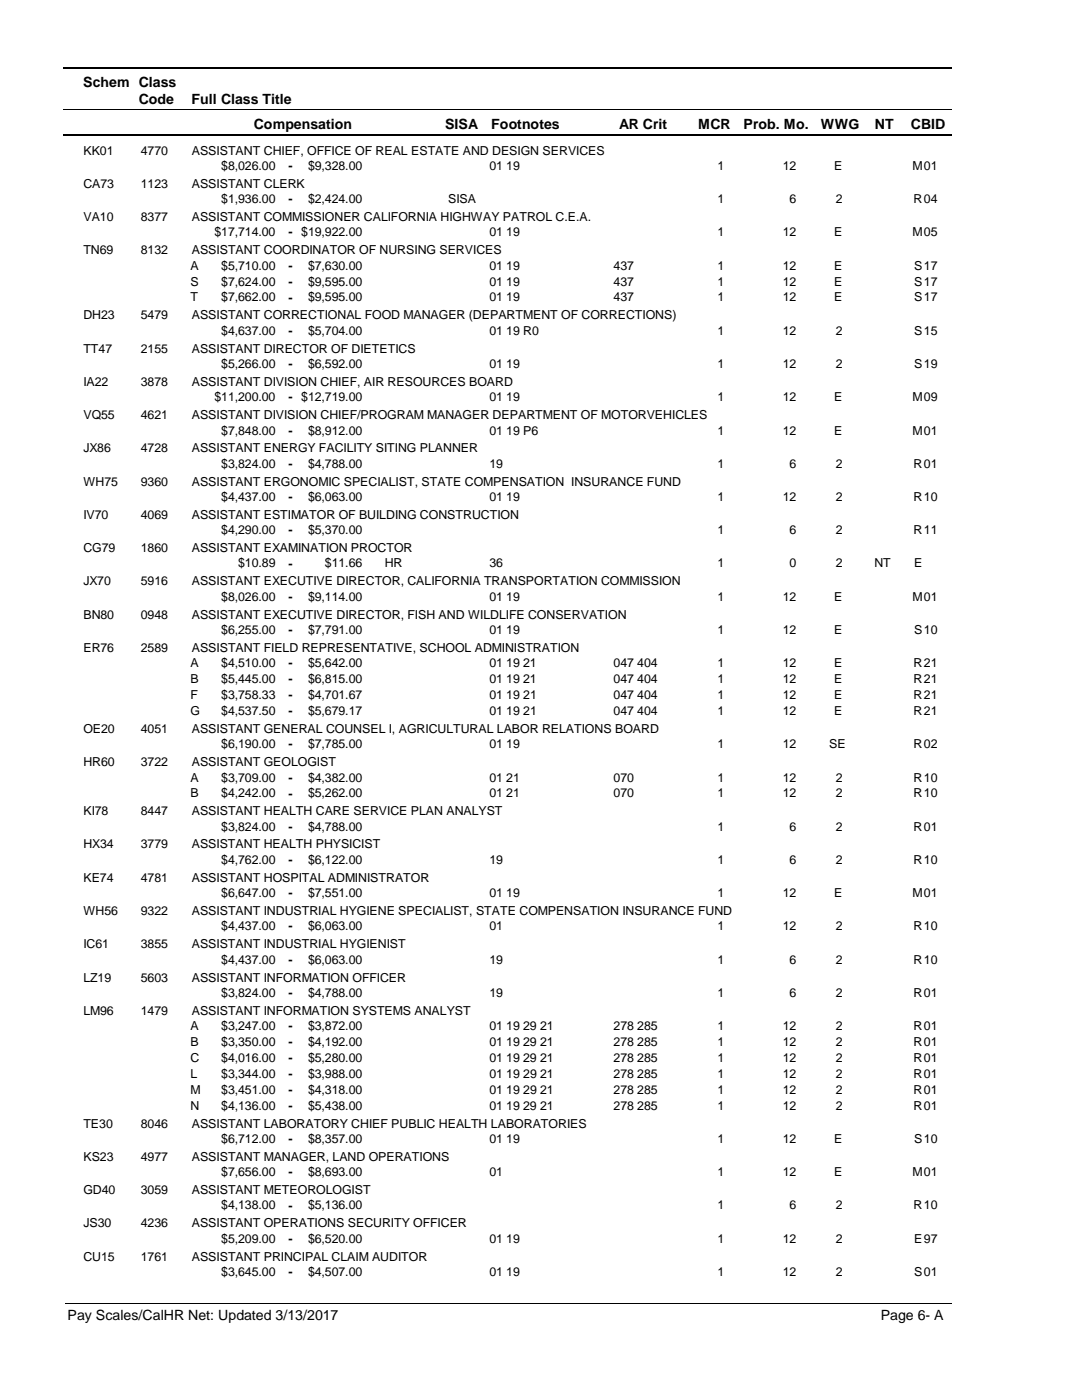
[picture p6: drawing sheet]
<svg xmlns="http://www.w3.org/2000/svg" width="216mm" height="279mm" viewBox="0 0 216 279" stroke-linecap="round" stroke-linejoin="round" font-family="sans-serif">
<defs><g id="words">
<g font-size="2.8">
<text x="16.6" y="17.3">Schem Class</text>
<text x="27.7" y="20.7">Code</text>
<text x="38.2" y="20.7">Full Class Title</text>
<text x="50.6" y="25.7">Compensation</text>
<text x="88.7" y="25.7">SISA</text>
<text x="98" y="25.7">Footnotes</text>
<text x="123.5" y="25.7">AR Crit</text>
<text x="139.2" y="25.7">MCR</text>
<text x="148.3" y="25.7">Prob. Mo.</text>
<text x="163.7" y="25.7">WWG</text>
<text x="174.5" y="25.7">NT</text>
<text x="181.6" y="25.7">CBID</text>
<text x="13.5" y="263.5">Pay Scales/CalHR Net: Updated 3/13/2017</text>
<text x="175.6" y="263.5">Page 6- A</text>
</g>
<g font-size="2.5">
<text x="16.6" y="30.8">KK01</text>
<text x="28.1" y="30.8">4770</text>
<text x="38.2" y="30.8">ASSISTANT CHIEF, OFFICE OF REAL ESTATE AND DESIGN SERVICES</text>
<text x="44.1" y="33.9">$8,026.00</text>
<text x="57.5" y="33.9">-</text>
<text x="61.4" y="33.9">$9,328.00</text>
<text x="97.6" y="33.9">01 19</text>
<text x="143.1" y="33.9">1</text>
<text x="156.1" y="33.9">12</text>
<text x="166.3" y="33.9">E</text>
<text x="181.9" y="33.9">M</text>
<text x="184.2" y="33.9">01</text>
<text x="16.6" y="37.5">CA73</text>
<text x="28.1" y="37.5">1123</text>
<text x="38.2" y="37.5">ASSISTANT CLERK</text>
<text x="44.1" y="40.6">$1,936.00</text>
<text x="57.5" y="40.6">-</text>
<text x="61.4" y="40.6">$2,424.00</text>
<text x="89.4" y="40.6">SISA</text>
<text x="143.1" y="40.6">1</text>
<text x="157.5" y="40.6">6</text>
<text x="166.6" y="40.6">2</text>
<text x="182.2" y="40.6">R</text>
<text x="184.2" y="40.6">04</text>
<text x="16.6" y="44.1">VA10</text>
<text x="28.1" y="44.1">8377</text>
<text x="38.2" y="44.1">ASSISTANT COMMISSIONER CALIFORNIA HIGHWAY PATROL C.E.A.</text>
<text x="42.8" y="47.2">$17,714.00</text>
<text x="57.5" y="47.2">-</text>
<text x="60.1" y="47.2">$19,922.00</text>
<text x="97.6" y="47.2">01 19</text>
<text x="143.1" y="47.2">1</text>
<text x="156.1" y="47.2">12</text>
<text x="166.3" y="47.2">E</text>
<text x="181.9" y="47.2">M</text>
<text x="184.2" y="47.2">05</text>
<text x="16.6" y="50.7">TN69</text>
<text x="28.1" y="50.7">8132</text>
<text x="38" y="53.8">A</text>
<text x="38.2" y="50.7">ASSISTANT COORDINATOR OF NURSING SERVICES</text>
<text x="44.1" y="53.8">$5,710.00</text>
<text x="57.5" y="53.9">-</text>
<text x="61.4" y="53.8">$7,630.00</text>
<text x="97.6" y="53.8">01 19</text>
<text x="122.4" y="53.8">437</text>
<text x="143.1" y="53.8">1</text>
<text x="156.1" y="53.8">12</text>
<text x="166.3" y="53.8">E</text>
<text x="182.3" y="53.8">S</text>
<text x="184.2" y="53.8">17</text>
<text x="38" y="57">S</text>
<text x="44.1" y="57">$7,624.00</text>
<text x="57.5" y="57">-</text>
<text x="61.4" y="57">$9,595.00</text>
<text x="97.6" y="57">01 19</text>
<text x="122.4" y="57">437</text>
<text x="143.1" y="57">1</text>
<text x="156.1" y="57">12</text>
<text x="166.3" y="57">E</text>
<text x="182.3" y="57">S</text>
<text x="184.2" y="57">17</text>
<text x="16.6" y="63.8">DH23</text>
<text x="28.1" y="63.8">5479</text>
<text x="38" y="60.2">T</text>
<text x="38.2" y="63.8">ASSISTANT CORRECTIONAL FOOD MANAGER (DEPARTMENT OF CORRECTIONS)</text>
<text x="44.1" y="60.2">$7,662.00</text>
<text x="57.5" y="60.2">-</text>
<text x="61.4" y="60.2">$9,595.00</text>
<text x="97.6" y="60.2">01 19</text>
<text x="122.4" y="60.2">437</text>
<text x="143.1" y="60.2">1</text>
<text x="156.1" y="60.2">12</text>
<text x="166.3" y="60.2">E</text>
<text x="182.3" y="60.2">S</text>
<text x="184.2" y="60.2">17</text>
<text x="16.6" y="70.4">TT47</text>
<text x="28.1" y="70.4">2155</text>
<text x="38.2" y="70.4">ASSISTANT DIRECTOR OF DIETETICS</text>
<text x="44.1" y="66.8">$4,637.00</text>
<text x="57.5" y="66.9">-</text>
<text x="61.4" y="66.8">$5,704.00</text>
<text x="97.6" y="66.8">01 19 R0</text>
<text x="143.1" y="66.8">1</text>
<text x="156.1" y="66.8">12</text>
<text x="166.6" y="66.8">2</text>
<text x="182.3" y="66.8">S</text>
<text x="184.2" y="66.8">15</text>
<text x="16.6" y="77">IA22</text>
<text x="28.1" y="77">3878</text>
<text x="38.2" y="77">ASSISTANT DIVISION CHIEF, AIR RESOURCES BOARD</text>
<text x="44.1" y="73.4">$5,266.00</text>
<text x="57.5" y="73.5">-</text>
<text x="61.4" y="73.4">$6,592.00</text>
<text x="97.6" y="73.4">01 19</text>
<text x="143.1" y="73.4">1</text>
<text x="156.1" y="73.4">12</text>
<text x="166.6" y="73.4">2</text>
<text x="182.3" y="73.4">S</text>
<text x="184.2" y="73.4">19</text>
<text x="16.6" y="83.7">VQ55</text>
<text x="28.1" y="83.7">4621</text>
<text x="38.2" y="83.7">ASSISTANT DIVISION CHIEF/PROGRAM MANAGER DEPARTMENT OF MOTORVEHICLES</text>
<text x="42.8" y="80.1">$11,200.00</text>
<text x="57.5" y="80.1">-</text>
<text x="60.1" y="80.1">$12,719.00</text>
<text x="97.6" y="80.1">01 19</text>
<text x="143.1" y="80.1">1</text>
<text x="156.1" y="80.1">12</text>
<text x="166.3" y="80.1">E</text>
<text x="181.9" y="80.1">M</text>
<text x="184.2" y="80.1">09</text>
<text x="44.1" y="86.7">$7,848.00</text>
<text x="57.5" y="86.8">-</text>
<text x="61.4" y="86.7">$8,912.00</text>
<text x="97.6" y="86.7">01 19 P6</text>
<text x="143.1" y="86.7">1</text>
<text x="156.1" y="86.7">12</text>
<text x="166.3" y="86.7">E</text>
<text x="181.9" y="86.7">M</text>
<text x="184.2" y="86.7">01</text>
<text x="16.6" y="90.3">JX86</text>
<text x="28.1" y="90.3">4728</text>
<text x="38.2" y="90.3">ASSISTANT ENERGY FACILITY SITING PLANNER</text>
<text x="44.1" y="93.3">$3,824.00</text>
<text x="57.5" y="93.4">-</text>
<text x="61.4" y="93.3">$4,788.00</text>
<text x="97.6" y="93.3">19</text>
<text x="143.1" y="93.3">1</text>
<text x="157.5" y="93.3">6</text>
<text x="166.6" y="93.3">2</text>
<text x="182.2" y="93.3">R</text>
<text x="184.2" y="93.3">01</text>
<text x="16.6" y="96.9">WH75</text>
<text x="28.1" y="96.9">9360</text>
<text x="38.2" y="96.9">ASSISTANT ERGONOMIC SPECIALIST, STATE COMPENSATION INSURANCE FUND</text>
<text x="44.1" y="100">$4,437.00</text>
<text x="57.5" y="100">-</text>
<text x="61.4" y="100">$6,063.00</text>
<text x="97.6" y="100">01 19</text>
<text x="143.1" y="100">1</text>
<text x="156.1" y="100">12</text>
<text x="166.6" y="100">2</text>
<text x="182.2" y="100">R</text>
<text x="184.2" y="100">10</text>
<text x="16.6" y="103.6">IV70</text>
<text x="28.1" y="103.6">4069</text>
<text x="38.2" y="103.6">ASSISTANT ESTIMATOR OF BUILDING CONSTRUCTION</text>
<text x="44.1" y="106.6">$4,290.00</text>
<text x="57.5" y="106.7">-</text>
<text x="61.4" y="106.6">$5,370.00</text>
<text x="143.1" y="106.6">1</text>
<text x="157.5" y="106.6">6</text>
<text x="166.6" y="106.6">2</text>
<text x="182.2" y="106.6">R</text>
<text x="184.2" y="106.6">11</text>
<text x="16.6" y="110.2">CG79</text>
<text x="28.1" y="110.2">1860</text>
<text x="38.2" y="110.2">ASSISTANT EXAMINATION PROCTOR</text>
<text x="47.5" y="113.2">$10.89</text>
<text x="57.5" y="113.3">-</text>
<text x="64.8" y="113.2">$11.66</text>
<text x="76.7" y="113.2">HR</text>
<text x="97.6" y="113.2">36</text>
<text x="143.1" y="113.2">1</text>
<text x="157.5" y="113.2">0</text>
<text x="166.6" y="113.2">2</text>
<text x="174.4" y="113.2">NT</text>
<text x="182.3" y="113.2">E</text>
<text x="16.6" y="116.8">JX70</text>
<text x="28.1" y="116.8">5916</text>
<text x="38.2" y="116.8">ASSISTANT EXECUTIVE DIRECTOR, CALIFORNIA TRANSPORTATION COMMISSION</text>
<text x="44.1" y="119.9">$8,026.00</text>
<text x="57.5" y="119.9">-</text>
<text x="61.4" y="119.9">$9,114.00</text>
<text x="97.6" y="119.9">01 19</text>
<text x="143.1" y="119.9">1</text>
<text x="156.1" y="119.9">12</text>
<text x="166.3" y="119.9">E</text>
<text x="181.9" y="119.9">M</text>
<text x="184.2" y="119.9">01</text>
<text x="16.6" y="123.5">BN80</text>
<text x="28.1" y="123.5">0948</text>
<text x="38.2" y="123.5">ASSISTANT EXECUTIVE DIRECTOR, FISH AND WILDLIFE CONSERVATION</text>
<text x="16.6" y="130.1">ER76</text>
<text x="28.1" y="130.1">2589</text>
<text x="38.2" y="130.1">ASSISTANT FIELD REPRESENTATIVE, SCHOOL ADMINISTRATION</text>
<text x="44.1" y="126.5">$6,255.00</text>
<text x="57.5" y="126.6">-</text>
<text x="61.4" y="126.5">$7,791.00</text>
<text x="97.6" y="126.5">01 19</text>
<text x="143.1" y="126.5">1</text>
<text x="156.1" y="126.5">12</text>
<text x="166.3" y="126.5">E</text>
<text x="182.3" y="126.5">S</text>
<text x="184.2" y="126.5">10</text>
<text x="38" y="133.2">A</text>
<text x="38" y="136.3">B</text>
<text x="44.1" y="133.2">$4,510.00</text>
<text x="44.1" y="136.3">$5,445.00</text>
<text x="57.5" y="133.2">-</text>
<text x="57.5" y="136.4">-</text>
<text x="61.4" y="133.2">$5,642.00</text>
<text x="61.4" y="136.3">$6,815.00</text>
<text x="97.6" y="133.2">01 19 21</text>
<text x="97.6" y="136.3">01 19 21</text>
<text x="122.4" y="133.2">047 404</text>
<text x="122.4" y="136.3">047 404</text>
<text x="143.1" y="133.2">1</text>
<text x="143.1" y="136.3">1</text>
<text x="156.1" y="133.2">12</text>
<text x="156.1" y="136.3">12</text>
<text x="166.3" y="133.2">E</text>
<text x="166.3" y="136.3">E</text>
<text x="182.2" y="133.2">R</text>
<text x="182.2" y="136.3">R</text>
<text x="184.2" y="133.2">21</text>
<text x="184.2" y="136.3">21</text>
<text x="38" y="139.5">F</text>
<text x="38" y="142.7">G</text>
<text x="44.1" y="139.5">$3,758.33</text>
<text x="44.1" y="142.7">$4,537.50</text>
<text x="57.5" y="139.5">-</text>
<text x="57.5" y="142.7">-</text>
<text x="61.4" y="139.5">$4,701.67</text>
<text x="61.4" y="142.7">$5,679.17</text>
<text x="97.6" y="139.5">01 19 21</text>
<text x="97.6" y="142.7">01 19 21</text>
<text x="122.4" y="139.5">047 404</text>
<text x="122.4" y="142.7">047 404</text>
<text x="143.1" y="139.5">1</text>
<text x="143.1" y="142.7">1</text>
<text x="156.1" y="139.5">12</text>
<text x="156.1" y="142.7">12</text>
<text x="166.3" y="139.5">E</text>
<text x="166.3" y="142.7">E</text>
<text x="182.2" y="139.5">R</text>
<text x="182.2" y="142.7">R</text>
<text x="184.2" y="139.5">21</text>
<text x="184.2" y="142.7">21</text>
<text x="16.6" y="146.3">OE20</text>
<text x="28.1" y="146.3">4051</text>
<text x="38.2" y="146.3">ASSISTANT GENERAL COUNSEL I, AGRICULTURAL LABOR RELATIONS BOARD</text>
<text x="44.1" y="149.3">$6,190.00</text>
<text x="57.5" y="149.4">-</text>
<text x="61.4" y="149.3">$7,785.00</text>
<text x="97.6" y="149.3">01 19</text>
<text x="143.1" y="149.3">1</text>
<text x="156.1" y="149.3">12</text>
<text x="165.4" y="149.3">SE</text>
<text x="182.2" y="149.3">R</text>
<text x="184.2" y="149.3">02</text>
<text x="16.6" y="152.9">HR60</text>
<text x="28.1" y="152.9">3722</text>
<text x="38" y="156">A</text>
<text x="38.2" y="152.9">ASSISTANT GEOLOGIST</text>
<text x="44.1" y="156">$3,709.00</text>
<text x="61.4" y="156">$4,382.00</text>
<text x="97.6" y="156">01 21</text>
<text x="122.4" y="156">070</text>
<text x="143.1" y="156">1</text>
<text x="156.1" y="156">12</text>
<text x="166.6" y="156">2</text>
<text x="182.2" y="156">R</text>
<text x="184.2" y="156">10</text>
<text x="38" y="159.2">B</text>
<text x="44.1" y="159.2">$4,242.00</text>
<text x="57.5" y="156">-</text>
<text x="57.5" y="159.2">-</text>
<text x="61.4" y="159.2">$5,262.00</text>
<text x="97.6" y="159.2">01 21</text>
<text x="122.4" y="159.2">070</text>
<text x="143.1" y="159.2">1</text>
<text x="156.1" y="159.2">12</text>
<text x="166.6" y="159.2">2</text>
<text x="182.2" y="159.2">R</text>
<text x="184.2" y="159.2">10</text>
<text x="16.6" y="162.7">KI78</text>
<text x="28.1" y="162.7">8447</text>
<text x="38.2" y="162.7">ASSISTANT HEALTH CARE SERVICE PLAN ANALYST</text>
<text x="44.1" y="165.8">$3,824.00</text>
<text x="57.5" y="165.8">-</text>
<text x="61.4" y="165.8">$4,788.00</text>
<text x="143.1" y="165.8">1</text>
<text x="157.5" y="165.8">6</text>
<text x="166.6" y="165.8">2</text>
<text x="182.2" y="165.8">R</text>
<text x="184.2" y="165.8">01</text>
<text x="16.6" y="169.3">HX34</text>
<text x="28.1" y="169.3">3779</text>
<text x="38.2" y="169.3">ASSISTANT HEALTH PHYSICIST</text>
<text x="44.1" y="172.4">$4,762.00</text>
<text x="57.5" y="172.5">-</text>
<text x="61.4" y="172.4">$6,122.00</text>
<text x="97.6" y="172.4">19</text>
<text x="143.1" y="172.4">1</text>
<text x="157.5" y="172.4">6</text>
<text x="166.6" y="172.4">2</text>
<text x="182.2" y="172.4">R</text>
<text x="184.2" y="172.4">10</text>
<text x="16.6" y="176">KE74</text>
<text x="28.1" y="176">4781</text>
<text x="38.2" y="176">ASSISTANT HOSPITAL ADMINISTRATOR</text>
<text x="44.1" y="179.1">$6,647.00</text>
<text x="57.5" y="179.1">-</text>
<text x="61.4" y="179.1">$7,551.00</text>
<text x="97.6" y="179.1">01 19</text>
<text x="143.1" y="179.1">1</text>
<text x="156.1" y="179.1">12</text>
<text x="166.3" y="179.1">E</text>
<text x="181.9" y="179.1">M</text>
<text x="184.2" y="179.1">01</text>
<text x="16.6" y="182.7">WH56</text>
<text x="28.1" y="182.7">9322</text>
<text x="38.2" y="182.7">ASSISTANT INDUSTRIAL HYGIENE SPECIALIST, STATE COMPENSATION INSURANCE FUND</text>
<text x="44.1" y="185.7">$4,437.00</text>
<text x="57.5" y="185.7">-</text>
<text x="61.4" y="185.7">$6,063.00</text>
<text x="97.6" y="185.7">01</text>
<text x="143.1" y="185.7">1</text>
<text x="156.1" y="185.7">12</text>
<text x="166.6" y="185.7">2</text>
<text x="182.2" y="185.7">R</text>
<text x="184.2" y="185.7">10</text>
<text x="16.6" y="189.3">IC61</text>
<text x="28.1" y="189.3">3855</text>
<text x="38.2" y="189.3">ASSISTANT INDUSTRIAL HYGIENIST</text>
<text x="16.6" y="195.9">LZ19</text>
<text x="28.1" y="195.9">5603</text>
<text x="38.2" y="195.9">ASSISTANT INFORMATION OFFICER</text>
<text x="44.1" y="192.3">$4,437.00</text>
<text x="57.5" y="192.4">-</text>
<text x="61.4" y="192.3">$6,063.00</text>
<text x="97.6" y="192.3">19</text>
<text x="143.1" y="192.3">1</text>
<text x="157.5" y="192.3">6</text>
<text x="166.6" y="192.3">2</text>
<text x="182.2" y="192.3">R</text>
<text x="184.2" y="192.3">10</text>
<text x="16.6" y="202.6">LM96</text>
<text x="28.1" y="202.6">1479</text>
<text x="38.2" y="202.6">ASSISTANT INFORMATION SYSTEMS ANALYST</text>
<text x="44.1" y="199">$3,824.00</text>
<text x="57.5" y="199">-</text>
<text x="61.4" y="199">$4,788.00</text>
<text x="97.6" y="199">19</text>
<text x="143.1" y="199">1</text>
<text x="157.5" y="199">6</text>
<text x="166.6" y="199">2</text>
<text x="182.2" y="199">R</text>
<text x="184.2" y="199">01</text>
<text x="38" y="205.6">A</text>
<text x="38" y="208.8">B</text>
<text x="44.1" y="205.6">$3,247.00</text>
<text x="44.1" y="208.8">$3,350.00</text>
<text x="57.5" y="205.6">-</text>
<text x="57.5" y="208.8">-</text>
<text x="61.4" y="205.6">$3,872.00</text>
<text x="61.4" y="208.8">$4,192.00</text>
<text x="97.6" y="205.6">01 19 29 21</text>
<text x="97.6" y="208.8">01 19 29 21</text>
<text x="122.4" y="205.6">278 285</text>
<text x="122.4" y="208.8">278 285</text>
<text x="143.1" y="205.6">1</text>
<text x="143.1" y="208.8">1</text>
<text x="156.1" y="205.6">12</text>
<text x="156.1" y="208.8">12</text>
<text x="166.6" y="205.6">2</text>
<text x="166.6" y="208.8">2</text>
<text x="182.2" y="205.6">R</text>
<text x="182.2" y="208.8">R</text>
<text x="184.2" y="205.6">01</text>
<text x="184.2" y="208.8">01</text>
<text x="38" y="211.9">C</text>
<text x="38" y="215.1">L</text>
<text x="44.1" y="211.9">$4,016.00</text>
<text x="44.1" y="215.1">$3,344.00</text>
<text x="57.5" y="212">-</text>
<text x="57.5" y="215.1">-</text>
<text x="61.4" y="211.9">$5,280.00</text>
<text x="61.4" y="215.1">$3,988.00</text>
<text x="97.6" y="211.9">01 19 29 21</text>
<text x="97.6" y="215.1">01 19 29 21</text>
<text x="122.4" y="211.9">278 285</text>
<text x="122.4" y="215.1">278 285</text>
<text x="143.1" y="211.9">1</text>
<text x="143.1" y="215.1">1</text>
<text x="156.1" y="211.9">12</text>
<text x="156.1" y="215.1">12</text>
<text x="166.6" y="211.9">2</text>
<text x="166.6" y="215.1">2</text>
<text x="182.2" y="211.9">R</text>
<text x="182.2" y="215.1">R</text>
<text x="184.2" y="211.9">01</text>
<text x="184.2" y="215.1">01</text>
<text x="38" y="218.3">M</text>
<text x="38" y="221.5">N</text>
<text x="44.1" y="218.3">$3,451.00</text>
<text x="44.1" y="221.5">$4,136.00</text>
<text x="57.5" y="218.3">-</text>
<text x="57.5" y="221.5">-</text>
<text x="61.4" y="218.3">$4,318.00</text>
<text x="61.4" y="221.5">$5,438.00</text>
<text x="97.6" y="218.3">01 19 29 21</text>
<text x="97.6" y="221.5">01 19 29 21</text>
<text x="122.4" y="218.3">278 285</text>
<text x="122.4" y="221.5">278 285</text>
<text x="143.1" y="218.3">1</text>
<text x="143.1" y="221.5">1</text>
<text x="156.1" y="218.3">12</text>
<text x="156.1" y="221.5">12</text>
<text x="166.6" y="218.3">2</text>
<text x="166.6" y="221.5">2</text>
<text x="182.2" y="218.3">R</text>
<text x="182.2" y="221.5">R</text>
<text x="184.2" y="218.3">01</text>
<text x="184.2" y="221.5">01</text>
<text x="16.6" y="225">TE30</text>
<text x="28.1" y="225">8046</text>
<text x="38.2" y="225">ASSISTANT LABORATORY CHIEF PUBLIC HEALTH LABORATORIES</text>
<text x="16.6" y="231.7">KS23</text>
<text x="28.1" y="231.7">4977</text>
<text x="38.2" y="231.7">ASSISTANT MANAGER, LAND OPERATIONS</text>
<text x="44.1" y="228.1">$6,712.00</text>
<text x="57.5" y="228.2">-</text>
<text x="61.4" y="228.1">$8,357.00</text>
<text x="97.6" y="228.1">01 19</text>
<text x="143.1" y="228.1">1</text>
<text x="156.1" y="228.1">12</text>
<text x="166.3" y="228.1">E</text>
<text x="182.3" y="228.1">S</text>
<text x="184.2" y="228.1">10</text>
<text x="16.6" y="238.4">GD40</text>
<text x="28.1" y="238.4">3059</text>
<text x="38.2" y="238.4">ASSISTANT METEOROLOGIST</text>
<text x="44.1" y="234.8">$7,656.00</text>
<text x="57.5" y="234.8">-</text>
<text x="61.4" y="234.8">$8,693.00</text>
<text x="97.6" y="234.8">01</text>
<text x="143.1" y="234.8">1</text>
<text x="156.1" y="234.8">12</text>
<text x="166.3" y="234.8">E</text>
<text x="181.9" y="234.8">M</text>
<text x="184.2" y="234.8">01</text>
<text x="16.6" y="245">JS30</text>
<text x="28.1" y="245">4236</text>
<text x="38.2" y="245">ASSISTANT OPERATIONS SECURITY OFFICER</text>
<text x="44.1" y="241.4">$4,138.00</text>
<text x="57.5" y="241.4">-</text>
<text x="61.4" y="241.4">$5,136.00</text>
<text x="143.1" y="241.4">1</text>
<text x="157.5" y="241.4">6</text>
<text x="166.6" y="241.4">2</text>
<text x="182.2" y="241.4">R</text>
<text x="184.2" y="241.4">10</text>
<text x="16.6" y="251.6">CU15</text>
<text x="28.1" y="251.6">1761</text>
<text x="38.2" y="251.6">ASSISTANT PRINCIPAL CLAIM AUDITOR</text>
<text x="44.1" y="248">$5,209.00</text>
<text x="57.5" y="248.1">-</text>
<text x="61.4" y="248">$6,520.00</text>
<text x="97.6" y="248">01 19</text>
<text x="143.1" y="248">1</text>
<text x="156.1" y="248">12</text>
<text x="166.6" y="248">2</text>
<text x="182.3" y="248">E</text>
<text x="184.2" y="248">97</text>
<text x="44.1" y="254.7">$3,645.00</text>
<text x="57.5" y="254.7">-</text>
<text x="61.4" y="254.7">$4,507.00</text>
<text x="97.6" y="254.7">01 19</text>
<text x="143.1" y="254.7">1</text>
<text x="156.1" y="254.7">12</text>
<text x="166.6" y="254.7">2</text>
<text x="182.3" y="254.7">S</text>
<text x="184.2" y="254.7">01</text>
</g>
</g></defs>
<path d="M12.7 13.5h177.1" fill="none" stroke="#000" stroke-width=".36"/>
<path d="M12.7 21.9h177.1" fill="none" stroke="#000" stroke-width=".2"/>
<path d="M12.7 27h177.1" fill="none" stroke="#000" stroke-width=".35"/>
<g fill="#fff">
<path d="M40.4 31.3h16.2v3h-16.2z" fill-rule="evenodd"/>
<path d="M183.9 31.3h4.1v3h-4.1z" fill-rule="evenodd"/>
<path d="M40.4 37.9h16.2v3h-16.2z" fill-rule="evenodd"/>
<path d="M183.9 37.9h4.1v3h-4.1z" fill-rule="evenodd"/>
<path d="M40.4 44.6h16.2v2.9h-16.2z" fill-rule="evenodd"/>
<path d="M183.9 44.6h4.1v2.9h-4.1z" fill-rule="evenodd"/>
<path d="M40.4 51.2h16.2v3h-16.2z" fill-rule="evenodd"/>
<path d="M183.9 51.2h4.1v3h-4.1z" fill-rule="evenodd"/>
<path d="M40.4 54.4h16.2v3h-16.2z" fill-rule="evenodd"/>
<path d="M183.9 54.4h4.1v3h-4.1z" fill-rule="evenodd"/>
<path d="M40.4 57.6h16.2v2.9h-16.2z" fill-rule="evenodd"/>
<path d="M183.9 57.6h4.1v2.9h-4.1z" fill-rule="evenodd"/>
<path d="M40.4 64.2h16.2v3h-16.2z" fill-rule="evenodd"/>
<path d="M183.9 64.2h4.1v3h-4.1z" fill-rule="evenodd"/>
<path d="M40.4 70.8h16.2v3h-16.2z" fill-rule="evenodd"/>
<path d="M183.9 70.8h4.1v3h-4.1z" fill-rule="evenodd"/>
<path d="M40.4 77.5h16.2v2.9h-16.2z" fill-rule="evenodd"/>
<path d="M183.9 77.5h4.1v2.9h-4.1z" fill-rule="evenodd"/>
<path d="M40.4 84.1h16.2v3h-16.2z" fill-rule="evenodd"/>
<path d="M183.9 84.1h4.1v3h-4.1z" fill-rule="evenodd"/>
<path d="M40.4 90.7h16.2v3h-16.2z" fill-rule="evenodd"/>
<path d="M183.9 90.7h4.1v3h-4.1z" fill-rule="evenodd"/>
<path d="M40.4 97.4h16.2v3h-16.2z" fill-rule="evenodd"/>
<path d="M183.9 97.4h4.1v3h-4.1z" fill-rule="evenodd"/>
<path d="M40.4 104h16.2v3h-16.2z" fill-rule="evenodd"/>
<path d="M183.9 104h4.1v3h-4.1z" fill-rule="evenodd"/>
<path d="M40.4 110.6h16.2v3h-16.2z" fill-rule="evenodd"/>
<path d="M183.9 110.6h4.1v3h-4.1z" fill-rule="evenodd"/>
<path d="M40.4 117.3h16.2v3h-16.2z" fill-rule="evenodd"/>
<path d="M183.9 117.3h4.1v3h-4.1z" fill-rule="evenodd"/>
<path d="M40.4 123.9h16.2v3h-16.2z" fill-rule="evenodd"/>
<path d="M183.9 123.9h4.1v3h-4.1z" fill-rule="evenodd"/>
<path d="M40.4 130.5h16.2v3h-16.2z" fill-rule="evenodd"/>
<path d="M183.9 130.5h4.1v3h-4.1z" fill-rule="evenodd"/>
<path d="M40.4 133.7h16.2v3h-16.2z" fill-rule="evenodd"/>
<path d="M183.9 133.7h4.1v3h-4.1z" fill-rule="evenodd"/>
<path d="M40.4 136.9h16.2v3h-16.2z" fill-rule="evenodd"/>
<path d="M183.9 136.9h4.1v3h-4.1z" fill-rule="evenodd"/>
<path d="M40.4 140.1h16.2v3h-16.2z" fill-rule="evenodd"/>
<path d="M183.9 140.1h4.1v3h-4.1z" fill-rule="evenodd"/>
<path d="M40.4 146.7h16.2v3h-16.2z" fill-rule="evenodd"/>
<path d="M183.9 146.7h4.1v3h-4.1z" fill-rule="evenodd"/>
<path d="M40.4 153.4h16.2v3h-16.2z" fill-rule="evenodd"/>
<path d="M183.9 153.4h4.1v3h-4.1z" fill-rule="evenodd"/>
<path d="M40.4 156.5h16.2v3h-16.2z" fill-rule="evenodd"/>
<path d="M183.9 156.5h4.1v3h-4.1z" fill-rule="evenodd"/>
<path d="M40.4 163.2h16.2v2.9h-16.2z" fill-rule="evenodd"/>
<path d="M183.9 163.2h4.1v2.9h-4.1z" fill-rule="evenodd"/>
<path d="M40.4 169.8h16.2v3h-16.2z" fill-rule="evenodd"/>
<path d="M183.9 169.8h4.1v3h-4.1z" fill-rule="evenodd"/>
<path d="M40.4 176.5h16.2v2.9h-16.2z" fill-rule="evenodd"/>
<path d="M183.9 176.5h4.1v2.9h-4.1z" fill-rule="evenodd"/>
<path d="M40.4 183.1h16.2v2.9h-16.2z" fill-rule="evenodd"/>
<path d="M183.9 183.1h4.1v2.9h-4.1z" fill-rule="evenodd"/>
<path d="M40.4 189.7h16.2v3h-16.2z" fill-rule="evenodd"/>
<path d="M183.9 189.7h4.1v3h-4.1z" fill-rule="evenodd"/>
<path d="M40.4 196.4h16.2v2.9h-16.2z" fill-rule="evenodd"/>
<path d="M183.9 196.4h4.1v2.9h-4.1z" fill-rule="evenodd"/>
<path d="M40.4 203h16.2v3h-16.2z" fill-rule="evenodd"/>
<path d="M183.9 203h4.1v3h-4.1z" fill-rule="evenodd"/>
<path d="M40.4 206.1h16.2v3h-16.2z" fill-rule="evenodd"/>
<path d="M183.9 206.1h4.1v3h-4.1z" fill-rule="evenodd"/>
<path d="M40.4 209.3h16.2v3h-16.2z" fill-rule="evenodd"/>
<path d="M183.9 209.3h4.1v3h-4.1z" fill-rule="evenodd"/>
<path d="M40.4 212.5h16.2v3h-16.2z" fill-rule="evenodd"/>
<path d="M183.9 212.5h4.1v3h-4.1z" fill-rule="evenodd"/>
<path d="M40.4 215.7h16.2v3h-16.2z" fill-rule="evenodd"/>
<path d="M183.9 215.7h4.1v3h-4.1z" fill-rule="evenodd"/>
<path d="M40.4 218.9h16.2v2.9h-16.2z" fill-rule="evenodd"/>
<path d="M183.9 218.9h4.1v2.9h-4.1z" fill-rule="evenodd"/>
<path d="M40.4 225.5h16.2v3h-16.2z" fill-rule="evenodd"/>
<path d="M183.9 225.5h4.1v3h-4.1z" fill-rule="evenodd"/>
<path d="M40.4 232.2h16.2v2.9h-16.2z" fill-rule="evenodd"/>
<path d="M183.9 232.2h4.1v2.9h-4.1z" fill-rule="evenodd"/>
<path d="M40.4 238.8h16.2v2.9h-16.2z" fill-rule="evenodd"/>
<path d="M183.9 238.8h4.1v2.9h-4.1z" fill-rule="evenodd"/>
<path d="M40.4 245.4h16.2v3h-16.2z" fill-rule="evenodd"/>
<path d="M183.9 245.4h4.1v3h-4.1z" fill-rule="evenodd"/>
<path d="M40.4 252.1h16.2v2.9h-16.2z" fill-rule="evenodd"/>
<path d="M183.9 252.1h4.1v2.9h-4.1z" fill-rule="evenodd"/>
</g>
<path d="M13.1 260.1h176.7" fill="none" stroke="#000" stroke-width=".2"/>
<use href="#words"/>
</svg>
